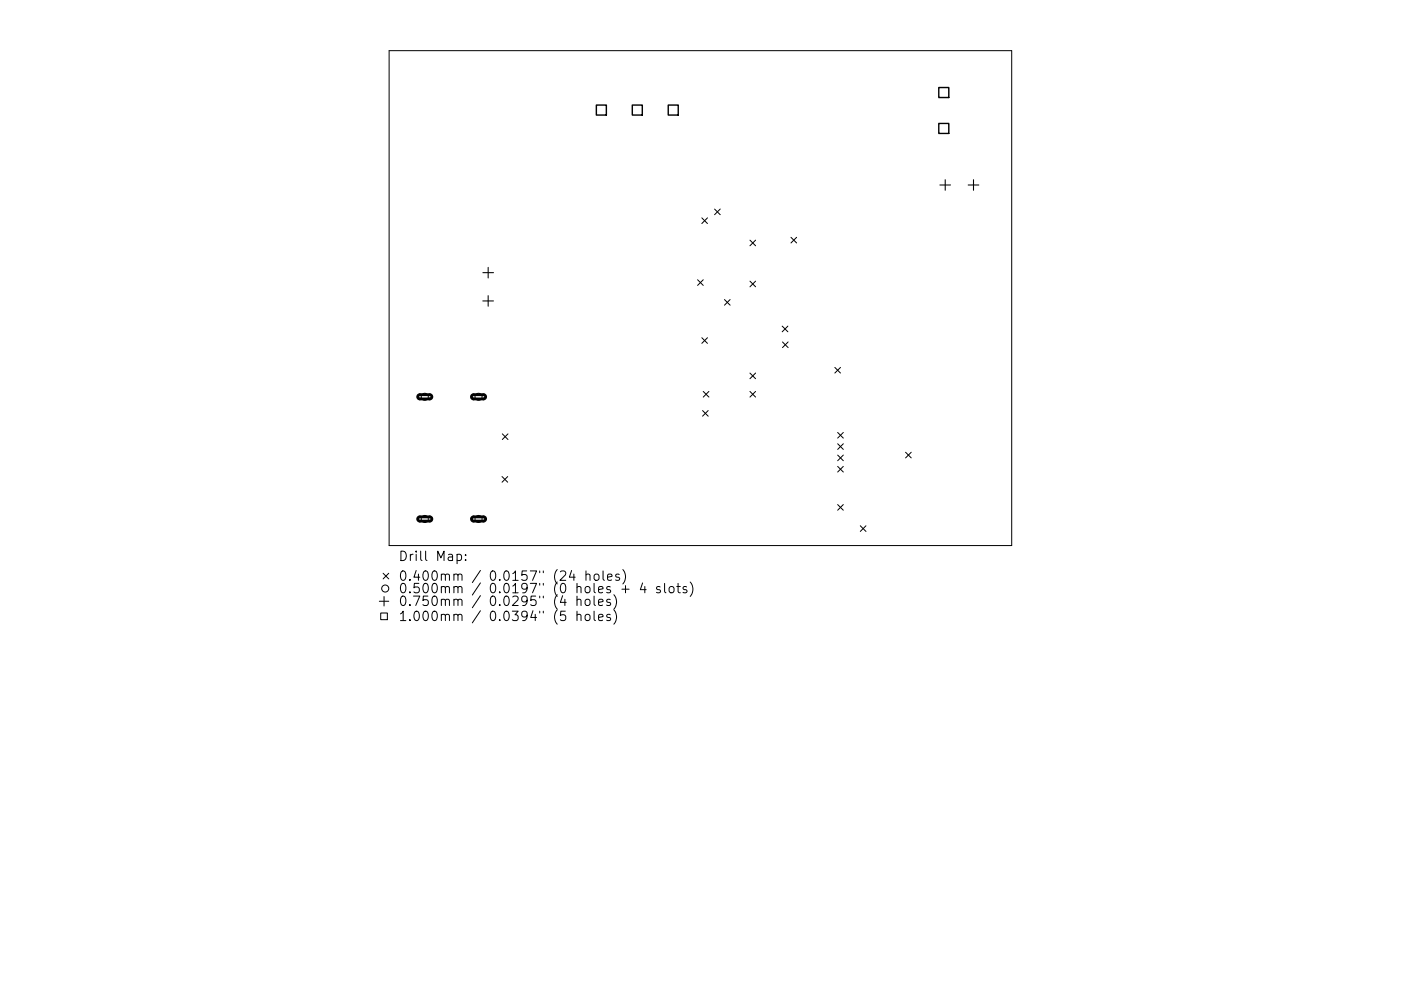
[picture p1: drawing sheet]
<svg xmlns="http://www.w3.org/2000/svg" width="297mm" height="210mm" viewBox="0 0 297 210" stroke-linecap="round" stroke-linejoin="round" font-family="sans-serif">
<defs><g id="words">
<g font-size="2.8">
<text x="84.4" y="119">Drill Map:</text>
<text x="84.4" y="123.2">0.400mm / 0.0157&quot; (24 holes)</text>
<text x="84.4" y="125.9">0.500mm / 0.0197&quot; (0 holes + 4 slots)</text>
<text x="84.4" y="128.6">0.750mm / 0.0295&quot; (4 holes)</text>
<text x="84.4" y="131.8">1.000mm / 0.0394&quot; (5 holes)</text>
</g>
</g></defs>
<g fill="none" stroke="#000" stroke-width=".21">
<path d="M82.5 10.8h132v105h-132zM147.9 59.4l1.2 1.2M148.8 46.2l1.2 1.2M149.1 59.4l-1.2 1.2M150 46.2l-1.2 1.2M151.5 44.4l1.2 1.2M152.7 44.4l-1.2 1.2M159 51l1.2 1.2M159 59.7l1.2 1.2M160.2 51l-1.2 1.2M160.2 59.7l-1.2 1.2M167.7 50.4l1.2 1.2"/>
<path d="M168.9 50.4l-1.2 1.2M148.8 71.7l1.2 1.2M150 71.7l-1.2 1.2M153.6 63.6l1.2 1.2M154.8 63.6l-1.2 1.2M159 79.2l1.2 1.2M160.2 79.2l-1.2 1.2M165.8 69.2l1.2 1.2M165.9 72.6l1.2 1.2M167 69.2l-1.2 1.2M167.1 72.6l-1.2 1.2M177 78l1.2 1.2"/>
<path d="M178.2 78l-1.2 1.2M106.5 92.1l1.2 1.2M107.7 92.1l-1.2 1.2M149 87.1l1.2 1.2M149.1 83.1l1.2 1.2M150.2 87.1l-1.2 1.2M150.3 83.1l-1.2 1.2M159 83.1l1.2 1.2M160.2 83.1l-1.2 1.2M177.6 91.8l1.2 1.2M177.6 94.2l1.2 1.2M177.6 96.6l1.2 1.2"/>
<path d="M177.6 99l1.2 1.2M178.8 91.8l-1.2 1.2M178.8 94.2l-1.2 1.2M178.8 96.6l-1.2 1.2M178.8 99l-1.2 1.2M192 96l1.2 1.2M193.2 96l-1.2 1.2M96.9 117.7l.6-.1 .4 .4v.5l-.2 .3h-.8M98.7 118.7v.2M98.7 117.7v.2M106.4 101.1l1.2 1.2M107.6 101.1l-1.2 1.2"/>
<path d="M177.6 107.1l1.2 1.2M178.8 107.1l-1.2 1.2M182.4 111.6l1.2 1.2M183.6 111.6l-1.2 1.2M80.4 127.6h2M80.7 130.1h1.4v1.4h-1.4zM81.2 121.6l1.2 1.2M81.4 126.6v2M82.4 121.6l-1.2 1.2M121.2 121l-.5 1.5h1.3M122.3 127.3a.5 .5 0 0 1 .9 .1v1.1M122.3 130.5a.5 .5 0 0 1 .9 .1v1.1"/>
<path d="M122.3 126.5v2M122.3 129.7v2M124.2 122a.5 .5 0 0 1 .9 .1v1M124.2 127.2a.54 .54 0 0 1 .9 .3v.6a.54 .54 0 0 1-.5 .4 .54 .54 0 0 1-.5-.4v-.6zM124.2 130.4a.54 .54 0 0 1 .9 .3v.6a.54 .54 0 0 1-.5 .4 .54 .54 0 0 1-.5-.4v-.6zM124.2 121.1v2M126 126.5v1.7l.2 .3M126 129.7v1.7l.2 .3M126.1 122a.54 .54 0 0 1 .5-.2 .54 .54 0 0 1 .4 .4v.5a.54 .54 0 0 1-.5 .4 .54 .54 0 0 1-.5-.4zM126.9 127.8l1-.2-.1-.4-.6-.1-.3 .3 .1 1h.8M126.9 131l1-.2-.1-.4-.6-.1-.3 .3 .1 1h.8M127.9 121.1v1.7l.2 .3"/>
<path d="M128.8 122.5l1-.2-.1-.4-.6-.1-.3 .3 .1 .9h.8M129.4 127.2l-.5-.1-.3 .3 .1 .3 .7 .2v.5h-.8M129.4 130.4l-.5-.1-.3 .3 .1 .3 .7 .2v.5h-.8M130.1 126.2a2.29 2.29 0 0 1 0 3M130.1 129.4a2.29 2.29 0 0 1 0 3M131.3 121.9l-.5-.1-.3 .3 .1 .3 .7 .2v.4h-.8M131.9 125h1.5M132.1 120.8a2.29 2.29 0 0 1 0 3.1M132.6 124.2v1.6M136.2 123.7l-.4 1.4h1.2M136.7 124.4v1.4M140 124.5l-.5-.1-.3 .3 .1 .3 .7 .2v.5h-.8"/>
<path d="M140.9 123.8v1.7l.3 .3M142 124.6a.54 .54 0 0 1 .5-.2 .54 .54 0 0 1 .4 .4l-.1 .8a.54 .54 0 0 1-.5 .2 .54 .54 0 0 1-.4-.4zM143.5 124.4h.7M143.8 123.8v1.7l.1 .2 .3 .1M145.6 124.5l-.5-.1-.3 .3 .1 .3 .7 .2v.5h-.8M146.3 123.5a2.29 2.29 0 0 1 0 3"/>
<circle cx="90.1" cy="84.2" r=".75"/>
<circle cx="101.5" cy="84.2" r=".75"/>
<circle cx="90.1" cy="110.1" r=".75"/>
<circle cx="101.5" cy="110.1" r=".75"/>
<circle cx="81.7" cy="124.9" r=".75"/>
</g>
<path d="M88.7 83.9l.3-.2h2.2l.3 .2 .1 .4-.4 .3h-2.3l-.3-.3zM100.1 83.9l.3-.2h2.2l.3 .2 .1 .4-.4 .3h-2.3l-.3-.3zM88.7 109.8l.3-.1h2.2l.3 .2 .1 .3-.4 .4h-2.3l-.3-.4zM100.1 109.8l.3-.1h2.2l.3 .2 .1 .3-.4 .4h-2.3l-.3-.3z" fill="none" stroke="#000" stroke-width=".6"/>
<path d="M199.3 39.3h2.2M200.4 38.1v2.3M205.3 39.3h2.2M206.4 38.1v2.3M102.4 57.9h2.2M103.5 56.7v2.3M102.4 63.9h2.2M103.5 62.7v2.3" fill="none" stroke="#000" stroke-width=".23"/>
<path d="M199 18.6h2.2v2.1h-2.2zM126.4 22.3h2.2v2.1h-2.2zM134.1 22.3h2.1v2.1h-2.1zM141.7 22.3h2.1v2.1h-2.1zM199 26.2h2.2v2.1h-2.2z" fill="none" stroke="#000" stroke-width=".3"/>
<use href="#words"/>
</svg>
